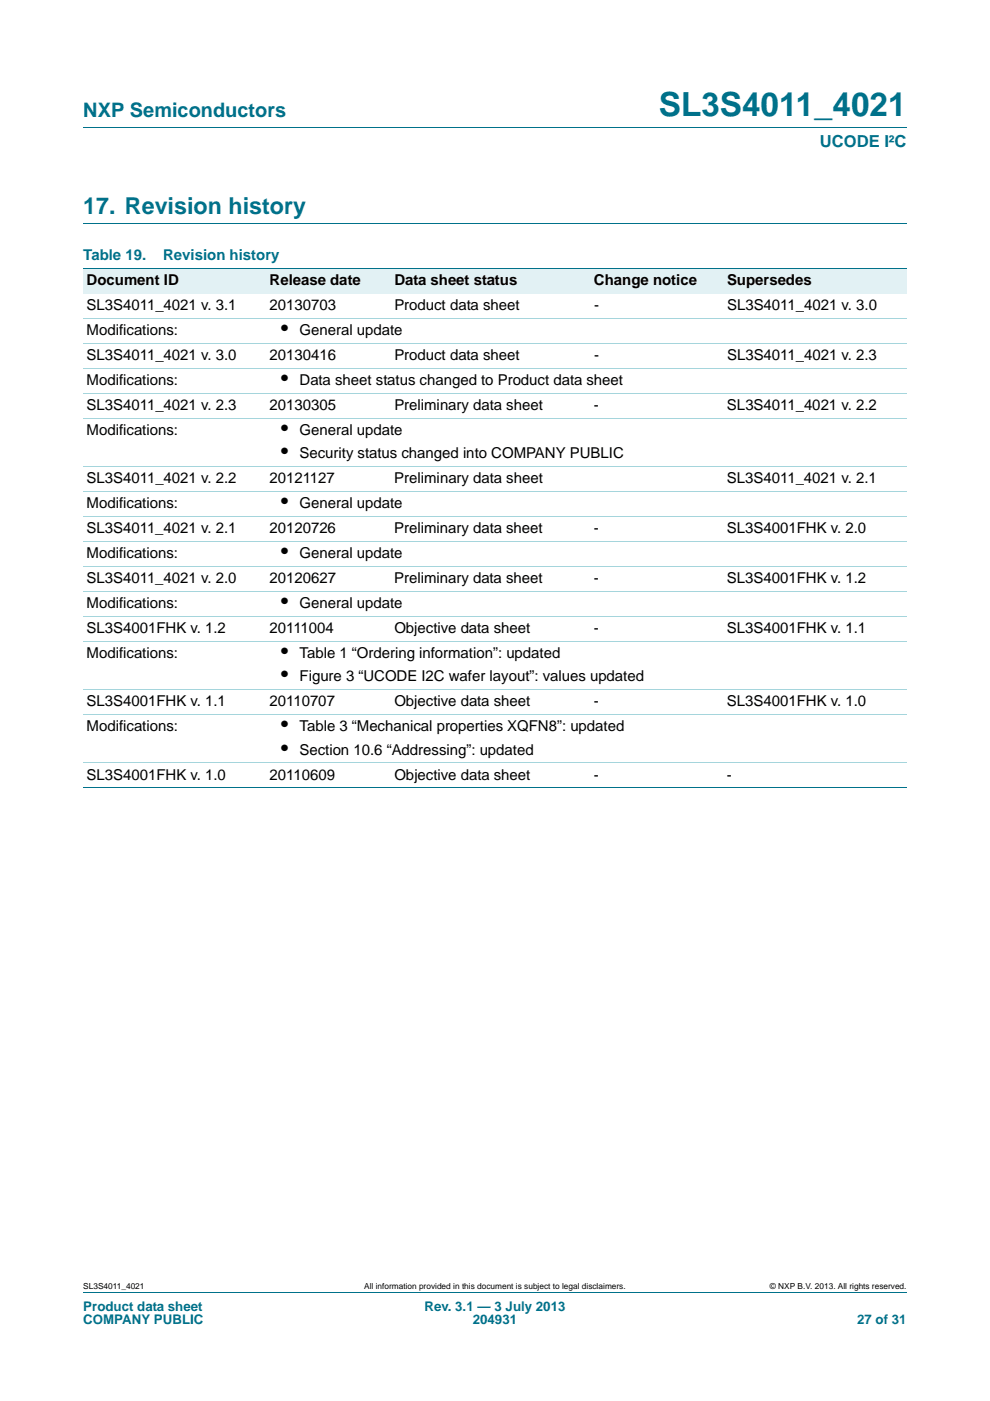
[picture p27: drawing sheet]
<svg xmlns="http://www.w3.org/2000/svg" width="210mm" height="297mm" viewBox="0 0 210 297" stroke-linecap="round" stroke-linejoin="round" font-family="sans-serif">
<defs><g id="words">
<text font-size="7" fill="#00718a" x="139.8" y="24.6">SL3S4011_4021</text>
<text font-size="4.9" fill="#00718a" x="17.7" y="45.4">17. Revision history</text>
<text font-size="4.2" fill="#00718a" x="17.7" y="24.9">NXP Semiconductors</text>
<g font-size="4.2">
<text x="59.6" y="71.1">•</text>
<text x="59.6" y="81.7">•</text>
<text x="59.6" y="92.2">•</text>
<text x="59.6" y="97.2">•</text>
<text x="59.6" y="107.8">•</text>
<text x="59.6" y="118.3">•</text>
<text x="59.6" y="128.9">•</text>
<text x="59.6" y="139.5">•</text>
<text x="59.6" y="144.5">•</text>
<text x="59.6" y="155">•</text>
<text x="59.6" y="160">•</text>
</g>
<text font-size="3.5" fill="#00718a" x="173.9" y="31.1">UCODE I²C</text>
<g font-size="3.2" fill="#00718a">
<text x="17.7" y="55.2">Table 19.</text>
<text x="34.6" y="55.2">Revision history</text>
</g>
<g font-size="3.2">
<text x="18.4" y="60.5">Document ID</text>
<text x="18.4" y="65.8">SL3S4011_4021 v. 3.1</text>
<text x="57.2" y="65.8">20130703</text>
<text x="57.2" y="60.5">Release date</text>
<text x="83.6" y="65.8">Product data sheet</text>
<text x="83.7" y="60.5">Data sheet status</text>
<text x="126" y="60.5">Change notice</text>
<text x="126" y="65.8">-</text>
<text x="154.2" y="60.5">Supersedes</text>
<text x="154.2" y="65.8">SL3S4011_4021 v. 3.0</text>
<text x="18.4" y="71.1">Modifications:</text>
<text x="63.5" y="71.1">General update</text>
<text x="18.4" y="76.4">SL3S4011_4021 v. 3.0</text>
<text x="57.2" y="76.4">20130416</text>
<text x="83.6" y="76.4">Product data sheet</text>
<text x="126" y="76.4">-</text>
<text x="154.2" y="76.4">SL3S4011_4021 v. 2.3</text>
<text x="18.4" y="81.7">Modifications:</text>
<text x="63.5" y="81.7">Data sheet status changed to Product data sheet</text>
<text x="18.4" y="87">SL3S4011_4021 v. 2.3</text>
<text x="57.2" y="87">20130305</text>
<text x="83.6" y="87">Preliminary data sheet</text>
<text x="126" y="87">-</text>
<text x="154.2" y="87">SL3S4011_4021 v. 2.2</text>
<text x="18.4" y="92.2">Modifications:</text>
<text x="63.5" y="92.2">General update</text>
<text x="63.5" y="97.2">Security status changed into COMPANY PUBLIC</text>
<text x="18.4" y="102.5">SL3S4011_4021 v. 2.2</text>
<text x="18.4" y="107.8">Modifications:</text>
<text x="57.2" y="102.5">20121127</text>
<text x="63.5" y="107.8">General update</text>
<text x="83.6" y="102.5">Preliminary data sheet</text>
<text x="154.2" y="102.5">SL3S4011_4021 v. 2.1</text>
<text x="18.4" y="113.1">SL3S4011_4021 v. 2.1</text>
<text x="57.2" y="113.1">20120726</text>
<text x="83.6" y="113.1">Preliminary data sheet</text>
<text x="126" y="113.1">-</text>
<text x="154.2" y="113.1">SL3S4001FHK v. 2.0</text>
<text x="18.4" y="118.3">Modifications:</text>
<text x="63.5" y="118.3">General update</text>
<text x="18.4" y="123.6">SL3S4011_4021 v. 2.0</text>
<text x="57.2" y="123.6">20120627</text>
<text x="83.6" y="123.6">Preliminary data sheet</text>
<text x="126" y="123.6">-</text>
<text x="154.2" y="123.6">SL3S4001FHK v. 1.2</text>
<text x="18.4" y="128.9">Modifications:</text>
<text x="63.5" y="128.9">General update</text>
<text x="18.4" y="134.2">SL3S4001FHK v. 1.2</text>
<text x="57.2" y="134.2">20111004</text>
<text x="83.6" y="134.2">Objective data sheet</text>
<text x="126" y="134.2">-</text>
<text x="154.2" y="134.2">SL3S4001FHK v. 1.1</text>
<text x="18.4" y="139.5">Modifications:</text>
<text x="63.5" y="139.5">Table 1 “Ordering information”: updated</text>
<text x="18.4" y="149.8">SL3S4001FHK v. 1.1</text>
<text x="57.2" y="149.8">20110707</text>
<text x="63.5" y="144.5">Figure 3 “UCODE I2C wafer layout”: values updated</text>
<text x="83.6" y="149.8">Objective data sheet</text>
<text x="126" y="149.8">-</text>
<text x="154.2" y="149.8">SL3S4001FHK v. 1.0</text>
<text x="18.4" y="155">Modifications:</text>
<text x="63.5" y="155">Table 3 “Mechanical properties XQFN8”: updated</text>
<text x="63.5" y="160">Section 10.6 “Addressing”: updated</text>
<text x="18.4" y="165.3">SL3S4001FHK v. 1.0</text>
<text x="57.2" y="165.3">20110609</text>
<text x="83.7" y="165.3">Objective data sheet</text>
<text x="126" y="165.3">-</text>
<text x="154.2" y="165.3">-</text>
</g>
<g font-size="2.8" fill="#00718a">
<text x="17.7" y="277.9">Product data sheet</text>
<text x="17.7" y="280.8">COMPANY PUBLIC</text>
<text x="90" y="277.9">Rev. 3.1 — 3 July 2013</text>
<text x="100.3" y="280.8">204931</text>
<text x="181.8" y="280.8">27 of 31</text>
</g>
<g font-size="1.8">
<text x="17.7" y="273.3">SL3S4011_4021</text>
<text x="77.2" y="273.3">All information provided in this document is subject to legal disclaimers.</text>
<text x="163.3" y="273.3">© NXP B.V. 2013. All rights reserved.</text>
</g>
</g></defs>
<path d="M17.7 27h174.6M17.7 47.4h174.6M17.7 273.9h174.6" fill="none" stroke="#00718a" stroke-width=".21"/>
<g fill="#e2f1f4">
<path d="M17.7 57h38.8v5.3h-38.8z"/>
<path d="M56.5 57h26.4v5.3h-26.4z"/>
<path d="M82.9 57h42.4v5.3h-42.4z"/>
<path d="M125.3 57h28.2v5.3h-28.2z"/>
<path d="M153.5 57h38.8v5.3h-38.8z"/>
</g>
<path d="M17.7 57h174.6M17.7 167h174.6" fill="none" stroke="#00718a" stroke-width=".21"/>
<g fill="none" stroke="#a5d5dc" stroke-width=".21">
<path d="M17.7 67.5h174.6M17.7 72.8h174.6M17.7 78.1h174.6M17.7 83.4h174.6M17.7 88.7h174.6M17.7 99h174.6M17.7 104.2h174.6M17.7 109.5h174.6M17.7 114.8h174.6M17.7 120.1h174.6M17.7 125.4h174.6M17.7 130.7h174.6"/>
<path d="M17.7 136h174.6M17.7 146.2h174.6M17.7 151.5h174.6M17.7 161.8h174.6"/>
</g>
<use href="#words"/>
</svg>
